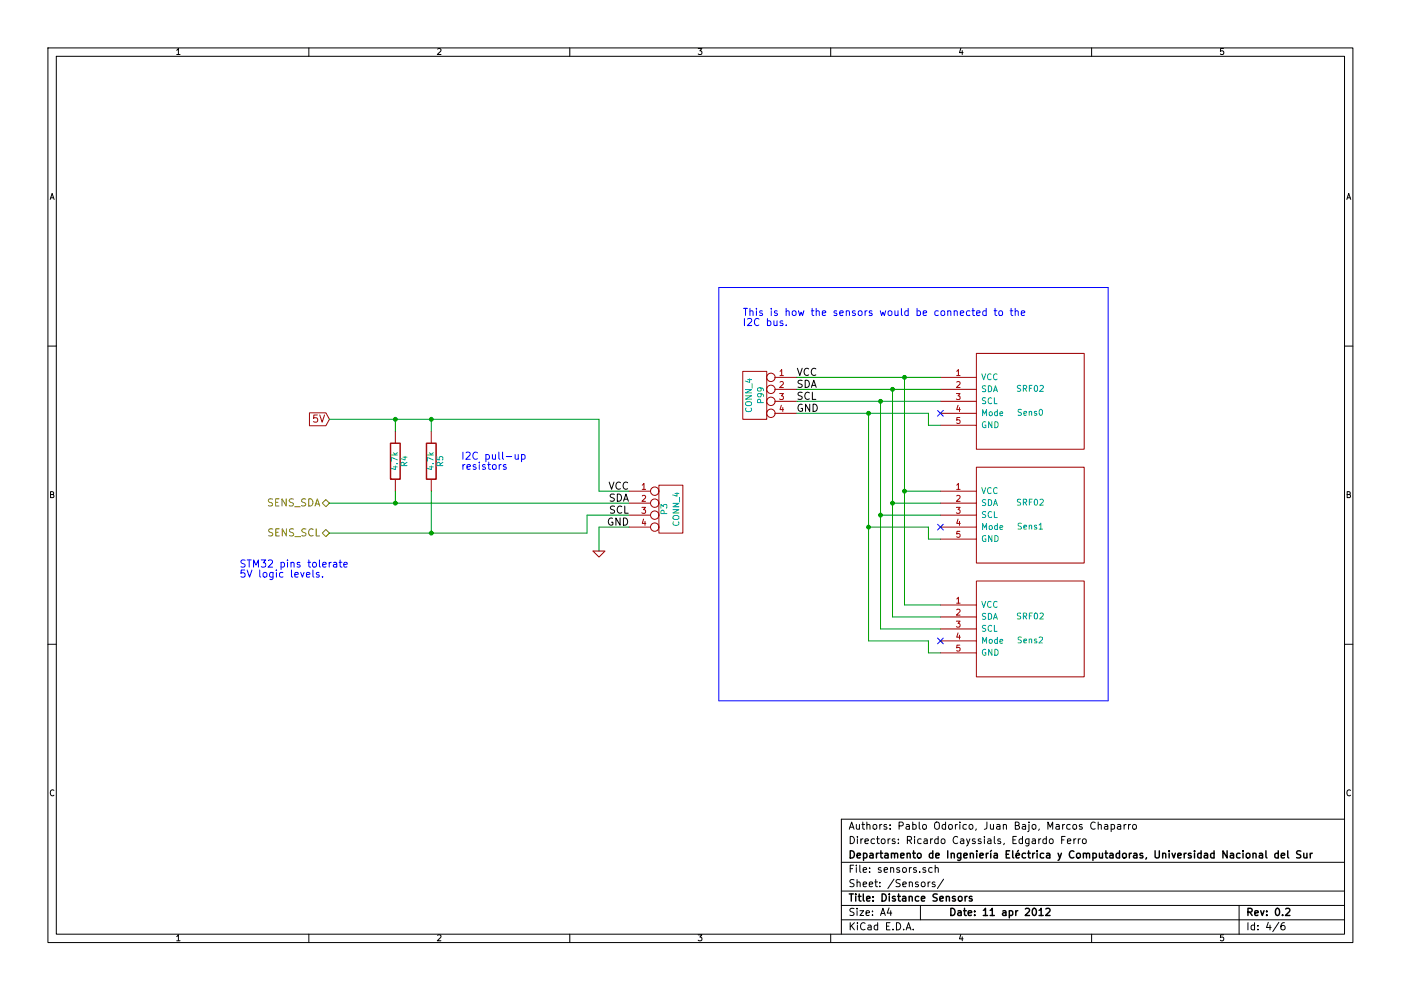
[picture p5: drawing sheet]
<svg xmlns="http://www.w3.org/2000/svg" width="297mm" height="210mm" viewBox="0 0 297 210" stroke-linecap="round" stroke-linejoin="round" font-family="sans-serif">
<g fill="none" stroke="#000" stroke-width=".21">
<path d="M10.2 10.2h276.6v189.6h-276.6zM11.9 11.9h273.2v186.2h-273.2zM37.5 10.7l.3-.4v1.3M37.5 11.6h.7M65.5 10.2v1.7M92.8 10.4l.5-.1 .2 .4-.8 .9h.8M120.8 10.2v1.7M148 10.3h.8l-.4 .5 .4 .1v.5l-.2 .2-.6-.2M176.1 10.2v1.7M203.7 10.2l-.3 1h.8M204 10.7v.9M231.4 10.2v1.7"/>
<path d="M259.4 10.3h-.6l-.1 .6 .2-.1 .5 .1v.5l-.2 .2-.5-.2M10.6 42.3l.4-1.3 .5 1.3M10.8 41.9h.6M285.5 42.3l.5-1.3 .4 1.3M285.7 41.9h.6M10.2 73.4h1.7M169.1 78.1l.5 1.5 .5-1.5M171.5 78.2a.72 .72 0 0 0-1.1 .5 .72 .72 0 0 0 .7 .9l.4-.1M173 78.2a.72 .72 0 0 0-1 .5 .72 .72 0 0 0 .7 .9l.3-.1M285.1 73.4h1.7M170.1 80.7l-.6-.1-.3 .3 .1 .4 .7 .3v.4l-.2 .1h-.6M170.1 83.2h-.6l-.3 .3 .1 .3 .7 .3v.5l-.2 .1-.6-.1"/>
<path d="M170.1 85.8a.7 .7 0 0 0-.9 .7 .7 .7 0 0 0 1 .6v-.5h-.4M170.7 80.6a.77 .77 0 0 1 .9 .8 .77 .77 0 0 1-.9 .7zM171.6 83.3a.72 .72 0 0 0-1 .5 .72 .72 0 0 0 .7 .9l.3-.1M171.7 85.7v1.5l-.9-1.5v1.5M172 82.1l.5-1.5 .6 1.5M172.2 81.7h.7M172.2 83.2v1.5h.8M172.4 85.7a.77 .77 0 0 1 .9 .8 .77 .77 0 0 1-.9 .7zM10.7 104.9l.6-.1v-.4l-.6-.2v1.3h.5l.2-.4-.2-.2M129.2 102.2l.5 1.5 .5-1.5M129.9 109.9a.7 .7 0 0 0-.9 .7 .7 .7 0 0 0 .9 .6v-.5h-.3M130.3 104.8l-.6-.1-.3 .4 .1 .3 .7 .3v.4l-.3 .2-.5-.1"/>
<path d="M130.3 107.4l-.6-.1-.3 .3 .2 .4 .6 .2v.5l-.2 .1-.6-.1M130.9 104.7a.77 .77 0 0 1 .9 .8 .77 .77 0 0 1-.9 .8zM131.5 109.8v1.6l-.9-1.6v1.6M131.5 102.4a.72 .72 0 0 0-1 .5 .72 .72 0 0 0 .7 .8l.3-.1M131.8 107.4a.72 .72 0 0 0-1 .5 .72 .72 0 0 0 .7 .9l.3-.1M132.2 109.8a.77 .77 0 0 1 .9 .8 .77 .77 0 0 1-.9 .8zM132.2 106.3l.5-1.6 .5 1.6M132.3 105.8h.8M132.5 107.3v1.5h.7M133.1 102.4a.72 .72 0 0 0-1 .5 .72 .72 0 0 0 .7 .8l.3-.1M285.6 104.9l.6-.1v-.4l-.6-.2v1.3h.5l.2-.4-.2-.2M10.2 136.6h1.7"/>
<path d="M285.1 136.6h1.7M11.4 167.6a.55 .55 0 0 0-.7 .1 .55 .55 0 0 0 0 .7l.4 .3 .3-.1M180.1 175.8l.5-1.5 .5 1.5M180.2 175.4h.7M180.3 177.3a.77 .77 0 0 1 .9 .8 .77 .77 0 0 1-.9 .8zM181.6 174.8v.9l.4 .1 .2-.1M181.8 177.3v.2M181.8 177.9v1M182.2 174.8v1M182.5 177.9v1M182.7 174.8h.6M182.9 174.3v1.3l.4 .2"/>
<path d="M183 177.9l-.5 .3M183.4 178.4l.7-.2-.1-.3h-.4l-.2 .2 .1 .7h.5M183.8 175l.1-.1a.36 .36 0 0 1 .6 .1v.8M183.8 174.3v1.5M185.2 175l.2-.2 .4 .2v.7l-.2 .1-.4-.1zM185.4 177.9h-.4l-.3 .3 .1 .5 .2 .2 .4-.1M185.9 177.9h.5M186.1 177.3v1.4l.3 .2M186.5 174.8v1M186.9 178l.2-.1 .5 .1v.7l-.2 .2-.5-.2zM187 174.8l-.5 .3M188 174.9l-.4-.1-.2 .2 .1 .2 .5 .2v.3h-.6"/>
<path d="M188.3 177.9v1M188.7 177.9l-.4 .3M188.7 175.7v.1M188.7 174.9v.1M189.7 177.9h-.3l-.2 .2v.2l.5 .1v.4h-.5M190.5 178.7v.2M190.5 177.9v.2M190.6 175.1l.8-.1 .1-.2-.1-.4-.2-.1h-.6v1.5M192.2 174.9h.5l.1 .9M192.4 178.2l.7-.1 .2-.2-.1-.4-.2-.2h-.6v1.6M192.8 178.2l.5 .7M192.8 175.2l-.6 .1a.3 .3 0 0 0 .1 .5l.5-.1"/>
<path d="M193.5 174.9l.5-.1 .3 .3-.1 .6-.2 .1-.5-.1M193.5 174.3v1.5M193.9 177.3v.2M193.9 177.9v1M194.9 174.3v1.3l.2 .2M195.3 177.9h-.4l-.3 .3v.5l.3 .2 .4-.1M195.7 175l.2-.2 .4 .2v.7l-.2 .1-.4-.1zM195.9 177.9h.6l.1 1M196.6 178.2l-.7 .2a.3 .3 0 0 0 .2 .5l.5-.1M197.3 177.9v1M197.7 177.9l-.4 .3M198.2 174.5a.5 .5 0 0 1 .6-.2 .5 .5 0 0 1 .4 .5l-.1 .8-.3 .2a.53 .53 0 0 1-.7-.5z"/>
<path d="M198.9 177.9h-.4l-.3 .3v.5l.3 .2 .4-.1M198.9 177.3v1.6M199.6 178l.2-.1 .5 .1v.7l-.2 .2-.5-.2zM200.5 174.9l-.4-.1-.4 .3 .1 .6 .3 .1 .4-.1M200.5 174.3v1.5M201.2 175l.2-.2 .5 .2v.7l-.3 .1-.4-.1zM202.6 174.8v1M203 174.8l-.4 .3M203 177.5a.72 .72 0 0 0-1 .5 .72 .72 0 0 0 .7 .9l.3-.2M203.5 174.3v.1M203.5 174.8v1M203.7 177.9h.6v1"/>
<path d="M204.3 178.2l-.6 .2a.3 .3 0 0 0 .1 .5l.5-.1M204.9 174.9l-.4-.1-.3 .3v.6l.3 .1 .4-.1M204.9 177.9l.4 1M205.5 175l.3-.2 .4 .2v.7l-.2 .1-.5-.1zM205.6 177.9l-.5 1.3-.2 .2M206.7 177.9h-.3l-.3 .2 .1 .2 .5 .1v.4h-.6M207 175.7l-.2 .3M208 177.9h-.4l-.2 .2 .1 .2 .5 .1v.4h-.6M208.7 177.3v.2M208.7 177.9v1M209.2 174.3v1.3l-.5 .2M209.4 177.9h.6l.1 1"/>
<path d="M210 174.8l.1 .9 .3 .1 .2-.1M210.1 178.2l-.7 .2a.3 .3 0 0 0 .2 .5l.5-.1M210.6 174.8v1M210.8 177.3v1.4l.2 .2M211.4 174.9h.5l.1 .9M212 175.2l-.6 .1a.3 .3 0 0 0 .1 .5l.5-.1M212.1 177.9h-.3l-.3 .2 .1 .2 .5 .1v.4h-.6M212.7 175l.1-.1a.36 .36 0 0 1 .6 .1v.8M212.7 174.8v1M212.9 178.8l-.1 .3M214.8 178.1h.5M215.3 175h.6l.2-.3-.1-.3-.7-.1v1.5h.5l.3-.1 .1-.4-.4-.3"/>
<path d="M215.5 177.3h-.7v1.6h.7M216.8 177.9h-.4l-.3 .3v.5l.3 .2 .4-.1M216.8 174.9h.6v.9M216.8 177.3v1.6M217.4 175.2l-.6 .1a.3 .3 0 0 0 .1 .5l.5-.1M218.2 177.9v1.2l-.3 .3-.4-.1M218.2 177.9h-.5l-.3 .3 .1 .5 .2 .2 .5-.1M218.2 174.8v1.3l-.3 .2M218.2 174.3v.1M218.9 177.9h.6v1M218.9 175l.2-.2 .5 .2v.7l-.3 .1-.4-.1zM219.5 178.2l-.6 .2a.3 .3 0 0 0 .1 .5l.5-.1"/>
<path d="M220.2 177.9v1M220.3 175.7l-.1 .3M220.7 177.9l-.5 .3M221.8 177.9h-.4l-.3 .3 .1 .5 .2 .2 .4-.1M221.8 177.3v1.6M222.2 175.8v-1.5l.5 1.1 .5-1.1v1.5M222.6 178l.2-.1 .4 .1v.7l-.2 .2-.4-.2zM223.9 174.9h.6l.1 .9M224.6 175.2l-.7 .1a.3 .3 0 0 0 .2 .5l.5-.1M225.1 178.1h.5M225.3 174.8v1M225.7 174.8l-.4 .3"/>
<path d="M225.8 177.3h-.7v1.6M226.3 178.4l.8-.2-.1-.3h-.5l-.2 .2 .1 .7h.6M226.9 174.9l-.4-.1-.3 .3v.6l.3 .1 .4-.1M227.5 175l.3-.2 .4 .2v.7l-.2 .1-.5-.1zM227.7 177.9v1M228.1 177.9l-.4 .3M228.6 177.9v1M229.1 177.9l-.5 .3M229.4 174.9l-.3-.1-.3 .2 .1 .2 .5 .2v.3h-.6M229.6 178l.2-.1 .4 .1v.7l-.2 .2-.4-.2zM232.2 174.4a.72 .72 0 0 0-1 .5 .72 .72 0 0 0 .7 .9l.3-.1M232.8 175l.1-.1a.36 .36 0 0 1 .6 .1v.8"/>
<path d="M232.8 174.3v1.5M234.2 174.9h.6l.1 .9M234.9 175.2l-.7 .1a.3 .3 0 0 0 .2 .5l.5-.1M235.6 174.9l.4-.1 .3 .3-.1 .6-.2 .1-.4-.1M235.6 174.8v1.5M237 174.9h.5l.1 .9M237.6 175.2l-.6 .1a.3 .3 0 0 0 .1 .5l.5-.1M238.3 174.8v1M238.8 174.8l-.5 .3M239.3 174.8v1M239.7 174.8l-.4 .3M240.2 175l.2-.2 .5 .2v.7l-.3 .1-.4-.1z"/>
<path d="M285.1 173.7h-106.7v24.4M286.3 167.6a.55 .55 0 0 0-.7 .1 .55 .55 0 0 0 0 .7l.4 .3 .3-.1M37.5 198.6l.3-.4v1.3M37.5 199.5h.7M65.5 198.1v1.7M92.8 198.3l.5-.1 .2 .4-.8 .9h.8M120.8 198.1v1.7M148 198.2h.8l-.4 .5 .4 .1v.5l-.2 .2-.6-.2M176.1 198.1v1.7M178.4 182.8h106.7M178.4 188.9h106.7M178.4 195h106.7"/>
<path d="M178.4 192h106.7M180.3 195.6v1.6M180.3 184.2h.5M180.5 196.3l.7 .9M181 183.4h-.7v1.6M181.1 192.7l-.6-.1-.3 .3 .1 .3 .7 .3v.5l-.2 .1-.6-.1M181.1 186.6l-.6-.1-.3 .3 .1 .3 .7 .3v.5l-.2 .1-.6-.1M181.2 195.6l-.9 .9M181.6 183.4v.2M181.6 183.9v1.1M181.7 192.6v.1M181.7 187.1h.1a.36 .36 0 0 1 .6 .1v.8"/>
<path d="M181.7 186.5v1.5M181.7 193.1v1M181.8 195.6v.2M181.8 196.1v1.1M182.3 183.4v1.4l.2 .2M182.3 193.1h.8l-.8 1h.8M183 184.5l.7-.2v-.3l-.5-.1-.2 .3 .1 .7h.6M183 187.5l.7-.1v-.3l-.5-.1-.2 .2 .1 .7h.6M183.4 195.8a.72 .72 0 0 0-1 .5 .72 .72 0 0 0 .7 .9l.3-.2M183.6 193.6l.8-.1-.1-.3-.5-.1-.2 .2 .1 .7h.6M184 196.2h.6l.1 1M184.3 187.5l.7-.1v-.3l-.5-.1-.2 .2 .1 .7h.6"/>
<path d="M184.4 184.8v.2M184.4 184v.2M184.7 196.5l-.7 .1a.32 .32 0 0 0 .2 .6l.5-.1M185 194v.1M185 193.2v.1M185.5 187h.6M185.7 186.5v1.3l.4 .2M186.1 196.2l-.5-.1-.3 .3 .1 .6 .2 .2 .5-.1M186.1 195.6v1.6M186.5 187.9v.1M186.5 187.1v.1M186.7 194.1l.5-1.5 .5 1.5"/>
<path d="M186.8 184l-.4-.1-.2 .3 .1 .2 .5 .1v.4h-.6M186.8 193.7h.8M187.5 184.5l.7-.2-.1-.3-.4-.1-.2 .3v.7h.6M188 196.4h.5M188.5 192.5l-.4 1.1h1M188.7 195.6h-.7v1.6h.7M188.8 184.1l.1-.1a.36 .36 0 0 1 .6 .2v.8M188.8 183.9v1.1M188.8 193.1v1M189.3 197v.2M189.5 186.4l-1.3 2M190.1 195.6a.77 .77 0 0 1 .9 .8 .77 .77 0 0 1-.9 .8z"/>
<path d="M190.7 184l-.4-.1-.2 .3 .1 .2 .5 .1v.4h-.6M190.9 186.6l-.6-.1-.3 .3 .1 .3 .7 .3v.5l-.2 .1-.6-.1M191.4 187.5l.8-.1-.1-.3-.5-.1-.2 .2 .1 .7h.6M191.5 184l.4-.1 .3 .4v.4l-.3 .3-.5-.3zM191.6 197v.2M192.1 197.2l.5-1.6 .5 1.6M192.3 196.7h.7M192.8 187.1h.1a.36 .36 0 0 1 .5 .1v.8M192.8 187v1M192.8 183.9v1.1M193.2 183.9l-.4 .4M193.6 197v.2"/>
<path d="M194.3 184l-.4-.1-.2 .3 .1 .2 .5 .1v.4h-.6M194.7 187.1l-.4-.1-.2 .2 .1 .2 .5 .2v.3h-.6M195 184.8v.2M195.1 192v3M195.4 187.1l.2-.1 .5 .1v.8l-.3 .1-.4-.1zM196.2 184l-.3-.1-.2 .3v.2l.5 .1v.4h-.5M196.8 187v1M197.2 187l-.4 .3M197.6 184l-.4-.1-.3 .4 .1 .5 .2 .2 .4-.1M198.2 187.1l-.3-.1-.3 .2 .1 .2 .5 .2v.3h-.6M198.3 184.1v-.1a.36 .36 0 0 1 .6 .2v.8M198.3 183.4v1.6"/>
<path d="M200.1 186.4l-1.3 2M203.7 198.1l-.3 1h.8M204 198.6v.9M231.4 198.1v1.7M259.4 198.2h-.6l-.1 .6 .2-.1 .5 .1v.5l-.2 .2-.5-.2M262.7 192v6.1M264.6 195.6v1.6M266 196.2l-.4-.1-.3 .3v.6l.3 .2 .4-.1M266 195.6v1.6M266.7 197v.2M266.7 196.2v.2M268.9 195.6l-.4 1h1"/>
<path d="M269.3 196.1v1.1M271.1 195.6l-1.3 1.9M272.3 195.6l-.4 .1a.99 .99 0 0 0 0 1.5l.5-.2 .1-.5-.3-.3-.5 .1-.1 .2"/>
</g>
<g fill="none" stroke="#000" stroke-width=".3">
<path d="M180.1 189.5h.8M180.3 180.4a.77 .77 0 0 1 .9 .8 .77 .77 0 0 1-.9 .7zM180.5 189.5v1.6M181.4 189.5v.2M181.4 190v1.1M181.7 181.4l.7-.1v-.3l-.5-.1-.2 .2 .1 .7h.6M182 190h.5M182.2 189.5v1.4l.3 .2M183 189.5v1.4l.3 .2M183.1 181l.4-.1 .3 .3-.1 .6-.2 .1-.4-.1M183.1 180.9v1.5M183.7 190.6l.8-.2-.1-.3-.4-.1-.3 .3 .1 .7h.6"/>
<path d="M184.5 181h.5l.1 .9M185.1 190.9v.2M185.1 190.1v.2M185.1 181.3l-.6 .1a.3 .3 0 0 0 .1 .5l.5-.1M185.8 180.9v1M186.3 180.9l-.5 .3M186.6 180.9h.5M186.8 180.4v1.3l.3 .2M187 189.5a.77 .77 0 0 1 .9 .8 .77 .77 0 0 1-.9 .8zM187.6 181h.6l.1 .9M188.3 181.3l-.7 .1a.3 .3 0 0 0 .2 .5l.5-.1M188.5 189.5v.2"/>
<path d="M188.5 190v1.1M189 181.1l.1-.1a.36 .36 0 0 1 .6 .1v.8M189 180.9v1M189.7 181.1a.35 .35 0 0 1 .3-.2 .35 .35 0 0 1 .3 .2v.8M189.8 190.1l-.4-.1-.2 .3 .1 .2 .5 .1v.4h-.6M190.3 190h.6M190.5 189.5v1.4l.4 .2M191 181.4l.7-.1-.1-.3-.4-.1-.2 .2v.7h.6M191.4 190.1h.6v1M192 190.4l-.6 .2a.3 .3 0 0 0 .1 .5l.5-.1M192.3 181.1l.1-.1a.36 .36 0 0 1 .6 .1v.8M192.3 180.9v1"/>
<path d="M192.8 190.2v-.1a.36 .36 0 0 1 .6 .2v.8M192.8 190v1.1M193.5 180.9h.6M193.7 180.4v1.3l.4 .2M194.6 181l.4-.1 .3 .3v.4l-.3 .3-.5-.3zM194.8 190.1l-.4-.1-.3 .3v.6l.3 .2 .4-.1M195.4 190.6l.7-.2-.1-.3-.4-.1-.2 .3v.7h.6M197.8 181l-.5-.1-.3 .3 .1 .6 .2 .1 .5-.1M197.8 180.4v1.5M198.4 181.4l.7-.1v-.3l-.5-.1-.2 .2 .1 .7h.6M198.7 189.6l-.6-.1-.3 .3 .2 .4 .6 .3v.4l-.2 .2-.6-.1M199.3 190.6l.7-.2-.1-.3-.4-.1-.2 .3v.7h.6"/>
<path d="M200.6 190.2l.1-.1a.36 .36 0 0 1 .6 .2v.8M200.6 190v1.1M200.9 180.4v1.5M201.6 192.6a.77 .77 0 0 1 .9 .7 .77 .77 0 0 1-.9 .8zM201.7 181.1l.1-.1a.36 .36 0 0 1 .5 .1v.8M201.7 180.9v1M202.5 190.1l-.3-.1-.3 .3 .1 .2 .5 .1v.4h-.6M203.1 193.2h.6l.1 .9M203.3 190.2l.2-.2 .4 .2v.7l-.2 .2-.4-.2zM203.7 180.9v1.2l-.3 .3-.4-.1M203.7 181l-.4-.1-.3 .3v.6l.3 .1 .4-.1M203.8 193.5l-.7 .1a.3 .3 0 0 0 .2 .5l.5-.1"/>
<path d="M204.3 193.1h.6M204.3 181.4l.8-.1-.1-.3-.4-.1-.3 .2 .1 .7h.6M204.5 192.6v1.3l.4 .2M204.6 190v1.1M205.1 190l-.5 .3M205.3 193.6l.7-.1-.1-.3-.4-.1-.2 .2 .1 .7h.5M205.7 181.1l.1-.1a.36 .36 0 0 1 .6 .1v.8M205.7 180.9v1M206.1 190.1l-.4-.1-.2 .3 .1 .2 .5 .1v.4h-.6M206.7 194v.1M206.7 193.2v.1M207.1 180.4v.1"/>
<path d="M207.1 180.9v1M207.7 181.4l.8-.1-.1-.3-.4-.1-.3 .2 .1 .7h.6M208.5 193l.4-.4v1.5M208.5 194.1h.9M209.1 180.9v1M209.6 180.9l-.5 .3M209.9 193l.5-.4v1.5M209.9 194.1h.9M210.1 180.9v1M210.2 180.3l-.2 .2M210.8 181h.6l.1 .9M211.5 181.3l-.7 .1a.3 .3 0 0 0 .1 .5l.6-.1"/>
<path d="M212.6 193.2h.6l.1 .9M213.3 193.5l-.7 .1a.3 .3 0 0 0 .2 .5l.5-.1M213.3 181.1h.5M214 193.2l.4-.1 .3 .3v.6l-.3 .1-.4-.1M214 193.1v1.5M214.1 180.4h-.8v1.5h.8M214.7 180.4v1.3l.2 .2M215.4 193.1v1M215.4 181.4l.8-.1-.1-.3-.5-.1-.2 .2 .1 .7h.6M215.8 193.1l-.4 .3M215.9 180.3l-.2 .2M217.4 192.7l.6-.1 .3 .4-1 1.1h1"/>
<path d="M217.4 181l-.4-.1-.3 .3 .1 .6 .2 .1 .4-.1M217.9 180.9h.6M218.1 180.4v1.3l.4 .2M218.9 180.9v1M219 192.7l.2-.1a.81 .81 0 0 1 .6 .7 .81 .81 0 0 1-.6 .8l-.2-.1-.2-.5zM219.4 180.9l-.5 .3M219.9 180.4v.1M219.9 180.9v1M220.3 193l.5-.4v1.5M220.3 194.1h.9M221.3 181l-.4-.1-.4 .3 .1 .6 .3 .1 .4-.1M221.7 192.7l.6-.1 .3 .4-.9 1.1h.9"/>
<path d="M221.9 181h.6l.1 .9M222.6 181.3l-.7 .1a.3 .3 0 0 0 .2 .5l.5-.1M224.3 180.9l.4 1M225 180.9l-.5 1.4-.2 .1M227.7 180.5a.72 .72 0 0 0-1 .5 .72 .72 0 0 0 .7 .9l.3-.1M228.3 181.1l.2-.2 .5 .2v.7l-.2 .1-.5-.1zM229.7 181.1l.1-.1a.36 .36 0 0 1 .6 .1v.8M229.7 180.9v1M230.4 181.1a.35 .35 0 0 1 .3-.2 .35 .35 0 0 1 .3 .2v.8M231.7 181l.5-.1 .3 .3-.1 .6-.2 .1-.5-.1M231.7 180.9v1.5M233.1 180.9l.1 .9 .3 .1 .3-.1"/>
<path d="M233.8 180.9v1M234.3 180.9h.5M234.5 180.4v1.3l.3 .2M235.3 181h.6l.1 .9M236 181.3l-.7 .1a.3 .3 0 0 0 .2 .5l.5-.1M237.4 181l-.5-.1-.3 .3 .1 .6 .2 .1 .5-.1M237.4 180.4v1.5M238.1 181.1l.2-.2 .4 .2v.7l-.2 .1-.4-.1zM239.4 180.9v1M239.9 180.9l-.5 .3M240.4 181h.6v.9M241 181.3l-.6 .1a.3 .3 0 0 0 .1 .5l.5-.1"/>
<path d="M242.3 181l-.4-.1-.2 .2 .1 .2 .5 .2v.3h-.6M243.1 181.8l-.2 .3M244.9 180.4v1.2l.3 .3h.3l.3-.3v-1.2M246.5 181.1l.1-.1a.36 .36 0 0 1 .6 .1v.8M246.5 180.9v1M247.9 180.4v.1M247.9 180.9v1M248.5 180.9l.3 1 .4-1M249.7 181.4l.7-.1v-.3l-.5-.1-.2 .2 .1 .7h.6M251.1 180.9v1M251.5 180.9l-.4 .3M252.5 181l-.3-.1-.3 .2 .1 .2 .5 .2v.3h-.6"/>
<path d="M253.3 180.4v.1M253.3 180.9v1M254.7 181l-.5-.1-.3 .3 .1 .6 .2 .1 .5-.1M254.7 180.4v1.5M255.4 181h.6v.9M256 181.3l-.6 .1a.3 .3 0 0 0 .1 .5l.5-.1M257.4 181l-.4-.1-.3 .3v.6l.3 .1 .4-.1M257.4 180.4v1.5M260.2 180.4v1.5l-.9-1.5v1.5M260.9 181h.6v.9M261.5 181.3l-.6 .1a.3 .3 0 0 0 .1 .5l.5-.1M262.9 181l-.4-.1-.3 .3 .1 .6 .2 .1 .4-.1"/>
<path d="M263.6 180.4v.1M263.6 180.9v1M264.4 181l.3-.1 .3 .3v.4l-.3 .3-.5-.3zM264.6 193.4l.7-.1 .2-.2-.1-.4-.2-.1h-.6v1.5M265 193.4l.5 .7M265.7 181.1v-.1a.36 .36 0 0 1 .6 .1v.8M265.7 180.9v1M266 193.6l.8-.1-.1-.3-.4-.1-.3 .2 .1 .7h.6M267 181h.6l.1 .9M267.3 193.1l.3 1 .4-1M267.7 181.3l-.7 .1a.3 .3 0 0 0 .2 .5l.5-.1M268.4 180.4v1.3l.2 .2"/>
<path d="M268.6 194v.1M268.6 193.2v.1M270.6 192.7l.2-.1a.81 .81 0 0 1 .5 .7 .81 .81 0 0 1-.5 .8l-.2-.1-.2-.5zM271 181l-.4-.1-.3 .3 .1 .6 .2 .1 .4-.1M271 180.4v1.5M271.7 181.4l.7-.1-.1-.3-.4-.1-.2 .2v.7h.6M271.9 194v.1M272.6 192.7l.6-.1 .3 .4-1 1.1h1M273 180.4v1.3l.3 .2M275.8 180.5l-.6-.1-.3 .3 .2 .4 .6 .2v.5l-.2 .1-.6-.1M276.4 180.9l.1 .9 .4 .1 .2-.1M277.1 180.9v1"/>
<path d="M277.8 180.9v1M278.2 180.9l-.4 .3"/>
</g>
<g fill="none" stroke="#808000" stroke-width=".21">
<path d="M57.8 105.8h-.6l-.3 .3 .1 .3 .7 .3v.5l-.2 .1-.6-.1M57.8 112.2l-.5-.1-.4 .3 .2 .4 .7 .3v.4l-.3 .1h-.6M58.4 106.5h.5M58.5 112.9h.5M59.2 105.8h-.8v1.5h.8M59.2 112.1h-.7v1.5h.7M60.7 105.8v1.5l-.9-1.5v1.5M60.7 112.1v1.5l-.9-1.5v1.5M62.2 105.8h-.6l-.3 .3 .2 .3 .6 .3v.5l-.2 .1-.6-.1M62.3 112.2l-.6-.1-.3 .3 .1 .4 .7 .3v.4l-.2 .1h-.6M62.5 107.4h1.2M62.5 113.8h1.2"/>
<path d="M64.8 105.8h-.6l-.3 .3 .2 .3 .6 .3v.5l-.2 .1-.6-.1M64.9 112.2l-.6-.1-.3 .3 .1 .4 .7 .3v.4l-.2 .1h-.6M65.5 105.8a.77 .77 0 0 1 .9 .7 .77 .77 0 0 1-.9 .8zM66.4 112.3a.72 .72 0 0 0-1 .5 .72 .72 0 0 0 .7 .8l.3-.1M66.8 107.3l.5-1.5 .5 1.5M66.9 106.9h.7M67 112.1v1.5h.8M69.1 105.9l.8 .8-.8 .7-.8-.7zM69.1 112.3l.8 .7-.8 .8-.8-.8z"/>
</g>
<g fill="none" stroke="#a00000" stroke-width=".21">
<path d="M157.5 78.7h5.1v10.2h-5.1zM165.4 78.7l.3-.3v1.2M165.4 79.6h.7M202.8 78.7l.4-.3v1.2M202.8 79.6h.8M207 74.9h22.9v20.4h-22.9zM65.6 87.5h3.5l.8 1.4-.8 1.4h-3.5zM67.3 88h-.8v.7l.2-.1h.5l.2 .3-.1 .5-.2 .1-.6-.1M67.8 88l.5 1.5 .5-1.5M83.8 91.4v2.6M91.4 91.4v2.6M164.3 80h4.6"/>
<path d="M164.3 82.6h4.6M164.3 85.1h4.6M164.3 87.6h4.6M165.3 83.4h.8l-.4 .5 .3 .1v.6l-.1 .1-.6-.1M165.4 81l.5-.1 .2 .4-.8 .9h.8M165.7 85.9l-.3 .9h.7M166 86.4v.8M199.4 80h7.6M199.4 82.6h7.6M199.4 85.1h7.6M199.4 87.6h7.6M199.4 90.2h7.6"/>
<path d="M202.8 83.4h.8l-.5 .5 .4 .1v.6l-.2 .1-.5-.1M202.8 81l.5-.1 .3 .4-.8 .9h.8M203.1 85.9l-.3 .9h.8M203.4 86.4v.8M203.5 88.5h-.6l-.1 .6 .2-.1 .5 .1v.6l-.2 .1-.5-.1M207 99.1h22.9v20.3h-22.9zM83.8 101.6v2.5M91.4 101.6v2.5M125.7 116.8h2.6l-1.3 1.3zM133.4 104.1h4.5M133.4 106.7h4.5M133.4 109.2h4.5"/>
<path d="M133.4 111.8h4.5M136.1 107.6h.8l-.5 .5 .4 .1v.5l-.1 .1-.6-.1M136.2 102.9l.3-.4v1.3M136.2 105.2l.5-.2 .2 .4-.8 .9h.8M136.2 103.8h.7M136.4 110.1l-.2 .9h.7M136.8 110.5v.9M139.7 102.9h5.1v10.1h-5.1zM199.4 104.1h7.6M199.4 106.7h7.6M199.4 109.2h7.6M199.4 111.8h7.6"/>
<path d="M199.4 114.3h7.6M202.8 107.6h.8l-.5 .5 .4 .1v.5l-.2 .1-.5-.1M202.8 102.9l.4-.4v1.3M202.8 105.2l.5-.2 .3 .4-.8 .9h.8M202.8 103.8h.8M203.1 110.1l-.3 .9h.8M203.4 110.5v.9M203.5 112.6h-.6l-.1 .7 .2-.2 .5 .2v.5l-.2 .1-.5-.1M199.4 128.3h7.6M199.4 130.8h7.6M199.4 133.4h7.6M199.4 135.9h7.6"/>
<path d="M199.4 138.4h7.6M202.8 131.7h.8l-.5 .5 .4 .1v.5l-.2 .2-.5-.2M202.8 127l.4-.4v1.3M202.8 129.3l.5-.1 .3 .3-.8 .9h.8M202.8 127.9h.8M203.1 134.2l-.3 .9h.8M203.4 134.7v.8M203.5 136.8h-.6l-.1 .6 .2-.1 .5 .1v.5l-.2 .1-.5-.1M207 123.2h22.9v20.3h-22.9z"/>
<circle cx="163.4" cy="80" r=".89"/>
<circle cx="163.4" cy="82.5" r=".89"/>
<circle cx="163.4" cy="87.6" r=".89"/>
<circle cx="163.4" cy="85.1" r=".89"/>
<circle cx="138.8" cy="106.7" r=".89"/>
<circle cx="138.8" cy="104.1" r=".89"/>
<circle cx="138.8" cy="109.2" r=".89"/>
<circle cx="138.8" cy="111.8" r=".89"/>
</g>
<g fill="none" stroke="#00a0a0" stroke-width=".21">
<path d="M208.2 79.2l.4 1.3 .4-1.3M210.1 79.4a.55 .55 0 0 0-.7 .1 .55 .55 0 0 0 0 .7l.4 .3 .3-.1M211.4 79.4a.55 .55 0 0 0-.7 .1 .55 .55 0 0 0 0 .7l.3 .3 .4-.1M83 96.5h1.3M83.4 99h.9M83.4 96l.5 .5M83.8 98.8v.8l-.9-.3M84.1 98.3h.2M84.3 97.5l-1.3-.5v.8M84.3 96l-.5 .3M85.4 96.9h.9M85.7 98.7l-.1-.6h-.5l-.1 .6h1.3"/>
<path d="M85.9 96.7v.8l-.9-.3M86.3 98l-.6 .4M90.6 96.5h1.3M91 99h.9M91 96l.5 .5M91.5 98.8v.8l-.9-.3M91.7 98.3h.2M91.9 97.5l-1.3-.5v.8M91.9 96l-.5 .3M92.6 96.9v.6h.6l-.1-.2 .1-.4h.6l.1 .1-.1 .5M93.3 98.7l-.1-.6h-.4l-.2 .6h1.3M93.9 98l-.6 .4"/>
<path d="M158.1 83.9h1.2l-1.2 .7h1.2M158.1 82.6h1.2l-1.2 .7h1.2M158.1 85.3l.4-.1 .8 .1v.4l-.1 .3h-.7a.44 .44 0 0 1-.4-.5zM158.2 86.5a.55 .55 0 0 0 .1 .7 .55 .55 0 0 0 .7 0l.3-.3-.1-.4M158.5 80.5h.8M158.9 80.3v.8l-.9-.3M159.5 81.3v1M161.2 83.4l.2 .3-.1 .3-.6 .1-.1-.4 .3-.3 .7 .1 .2 .2 .1 .3M161.2 82.2l.2 .2-.1 .4-.6 .1-.1-.5 .3-.2 .7 .1 .2 .1 .1 .4M161.3 85.4l-.1-.6-.5-.1-.1 .7h1.3M208.3 88.1v-1.2l.5 .9 .4-.9v1.2M209 81.9l-.5-.1-.2 .1 .1 .4 .5 .3 .1 .2-.2 .3-.5-.1"/>
<path d="M209 84.4l-.5-.1-.2 .2 .1 .4 .5 .2 .1 .3-.2 .2-.5-.1M209 89.5a.59 .59 0 0 0-.7 .6 .59 .59 0 0 0 .7 .5v-.5h-.2M209.6 81.8a.64 .64 0 0 1 .7 .6 .64 .64 0 0 1-.7 .7zM209.8 87.4l.3-.1 .3 .2-.1 .6-.5-.1zM210.3 84.5a.55 .55 0 0 0-.8 .1 .55 .55 0 0 0 .1 .7l.3 .3 .4-.1M210.3 89.4v1.3l-.7-1.3v1.3M210.6 83.1l.4-1.3 .5 1.3M210.8 82.7h.6M210.8 84.3v1.3h.6M210.9 89.4a.64 .64 0 0 1 .7 .6 .64 .64 0 0 1-.7 .7zM211.5 87.4l-.4-.1-.2 .2 .1 .6h.5M211.5 86.9v1.2"/>
<path d="M212 87.7l.6-.1-.1-.2-.3-.1-.2 .2 .1 .6h.4M216.4 81.8l-.5-.1-.2 .1 .1 .5 .6 .2v.3l-.2 .2-.5-.1M216.6 86.9l-.5-.1-.2 .1 .1 .5 .5 .2 .1 .2-.3 .3-.5-.1M217 82.4l.6-.1v-.5l-.6-.1v1.3M217.1 87.7l.6-.2-.1-.2-.4-.1-.1 .2v.6h.5M217.3 82.4l.4 .6M218.2 87.4l.5-.1v.8M218.2 87.2v.9M218.2 82.3h.5M218.8 81.7h-.6v1.3M219.4 81.8l.2-.1a.67 .67 0 0 1 .4 .6 .67 .67 0 0 1-.4 .7l-.3-.5zM219.8 87.3l-.3-.1-.2 .2 .1 .2 .4 .1v.3h-.5"/>
<path d="M220.4 86.9l.2-.1a.67 .67 0 0 1 .4 .6 .67 .67 0 0 1-.4 .7l-.3-.5zM220.5 81.8l.5-.1 .2 .4-.8 .9h.8M140.1 107.7v-.7l.5 .4 .1-.4h.6l.1 .2-.1 .5M140.8 108.9l-.1-.6-.4-.1-.2 .7h1.3M142.7 108.1h1.2l-1.2 .7h1.2M142.7 106.7h1.2l-1.2 .7h1.2M142.7 109.5l.4-.2 .8 .2v.4l-.1 .2h-.7a.44 .44 0 0 1-.4-.5zM142.8 110.6a.55 .55 0 0 0 .1 .8 .55 .55 0 0 0 .7 0l.3-.4-.1-.4M143.1 104.6h.8M143.5 104.4v.8l-.9-.3M144.1 105.5v.9M208.2 103.4l.4 1.2 .4-1.2"/>
<path d="M208.3 112.3v-1.3l.5 .9 .4-.9v1.3M209 106l-.5-.1-.2 .1 .1 .5 .5 .2 .1 .3-.2 .2-.5-.1M209 108.5h-.5l-.2 .1 .1 .4 .5 .2 .1 .3-.2 .2h-.5M209 113.6a.59 .59 0 0 0-.7 .6 .59 .59 0 0 0 .7 .6v-.5h-.2M209.6 105.9a.64 .64 0 0 1 .7 .7 .64 .64 0 0 1-.7 .6zM209.8 111.5l.3-.1 .3 .3-.1 .5-.5-.1zM210.1 103.5a.55 .55 0 0 0-.7 .1 .55 .55 0 0 0 0 .7l.4 .3 .3-.1M210.3 108.6a.55 .55 0 0 0-.8 .1 .55 .55 0 0 0 .1 .7l.3 .3 .4-.1M210.3 113.5v1.3l-.7-1.3v1.3M210.6 107.2l.4-1.3 .5 1.3M210.8 106.8h.6M210.8 108.5v1.2h.6"/>
<path d="M210.9 113.5a.64 .64 0 0 1 .7 .7 .64 .64 0 0 1-.7 .6zM211.4 103.5a.55 .55 0 0 0-.7 .1 .55 .55 0 0 0 0 .7l.3 .3 .4-.1M211.5 111.5l-.4-.1-.2 .3 .1 .5h.5M211.5 111v1.3M212 111.9l.6-.2-.1-.2-.3-.1-.2 .2 .1 .6h.4M216.4 105.9l-.5-.1-.2 .2 .1 .4 .6 .2v.3l-.2 .2h-.5M216.6 111l-.5-.1-.2 .1 .1 .5 .5 .2 .1 .3-.3 .2-.5-.1M217 106.5h.6v-.5l-.6-.2v1.3M217.1 111.8l.6-.1-.1-.3h-.4l-.1 .1v.6h.5M217.3 106.5l.4 .6M218.2 111.5l.5-.1v.8M218.2 111.4v.8"/>
<path d="M218.2 106.5h.5M218.8 105.8h-.6v1.3M219.4 106l.2-.2a.67 .67 0 0 1 .4 .7 .67 .67 0 0 1-.4 .6l-.3-.5zM219.8 111.4h-.3l-.2 .1 .1 .2 .4 .1v.3h-.5M220.3 111.3l.4-.4v1.3M220.3 112.2h.7M220.5 106l.5-.2 .2 .4-.8 .9h.8M208.2 127.5l.4 1.3 .4-1.3M208.3 136.4v-1.3l.5 .9 .4-.9v1.3M209 130.1l-.5-.1-.2 .2 .1 .4 .5 .2 .1 .3-.2 .2h-.5M209 132.7l-.5-.1-.2 .1 .1 .4 .5 .3 .1 .2-.2 .3-.5-.1M209 137.7a.59 .59 0 0 0-.7 .6 .59 .59 0 0 0 .7 .6v-.5h-.2"/>
<path d="M209.6 130a.64 .64 0 0 1 .7 .7 .64 .64 0 0 1-.7 .6zM209.8 135.6h.3l.3 .2-.1 .5h-.5zM210.1 127.6a.55 .55 0 0 0-.7 .1 .55 .55 0 0 0 0 .8l.4 .3 .3-.1M210.3 132.7a.55 .55 0 0 0-.8 .1 .55 .55 0 0 0 .1 .8l.3 .3 .4-.2M210.3 137.7v1.2l-.7-1.2v1.2M210.6 131.3l.4-1.3 .5 1.3M210.8 131h.6M210.8 132.6v1.3h.6M210.9 137.7a.64 .64 0 0 1 .7 .6 .64 .64 0 0 1-.7 .6zM211.4 127.6a.55 .55 0 0 0-.7 .1 .55 .55 0 0 0 0 .8l.3 .3 .4-.1M211.5 135.6h-.4l-.2 .2 .1 .5h.5M211.5 135.1v1.3"/>
<path d="M212 136l.6-.1-.1-.3h-.3l-.2 .1 .1 .6h.4M216.4 130h-.5l-.2 .1 .1 .4 .6 .3v.2l-.2 .2h-.5M216.6 135.1h-.5l-.2 .1 .1 .4 .5 .2 .1 .3-.3 .2h-.5M217 130.6h.6v-.5l-.6-.1v1.2M217.1 135.9l.6-.1-.1-.3h-.4l-.1 .2v.6h.5M217.3 130.6l.4 .6M218.2 135.6l.5-.1v.8M218.2 135.5v.8M218.2 130.6h.5M218.8 130h-.6v1.2M219.4 130.1l.2-.1a.67 .67 0 0 1 .4 .6 .67 .67 0 0 1-.4 .6l-.3-.4zM219.8 135.5h-.3l-.2 .2 .1 .1 .4 .2v.3h-.5"/>
<path d="M220.3 135.2l.5-.1 .2 .3-.8 .9h.8M220.5 130.1l.5-.1 .2 .4-.8 .8h.8"/>
</g>
<path d="M82.8 94h2v7.6h-2zM90.4 94h2.1v7.6h-2.1z" fill="none" stroke="#a00000" stroke-width=".3"/>
<path d="M198.8 87l1.2 1.2M200 87l-1.2 1.2M198.8 111.2l1.2 1.2M200 111.2l-1.2 1.2M198.8 135.3l1.2 1.2M200 135.3l-1.2 1.2" fill="none" stroke="#0000c0" stroke-width=".21"/>
<g fill="none" stroke="#00f" stroke-width=".21">
<path d="M157.6 65.4h.9M157.8 67.5v1.5M158.1 65.4v1.5M158.5 67.7l.6-.2 .3 .4-1 1.1h1M159 66h.1a.36 .36 0 0 1 .6 .1v.8M159 65.4v1.5M160.4 65.4v.1M160.4 65.9v1M160.9 67.7a.72 .72 0 0 0-1 .5 .72 .72 0 0 0 .7 .8l.3-.1M161.6 66l-.3-.1-.3 .2 .1 .2 .5 .2v.3h-.6M162.7 68.1l.4-.1 .3 .3v.6l-.3 .1h-.4M162.7 67.5v1.5"/>
<path d="M163.5 65.4v.1M163.5 65.9v1M164.1 68l.1 1h.3l.2-.1M164.7 68v1M164.8 66l-.4-.1-.2 .2 .1 .2 .5 .2v.3h-.6M166 68.1l-.4-.1-.2 .2 .1 .3 .5 .1v.4h-.6M166.7 66h.1a.36 .36 0 0 1 .5 .1v.8M166.7 65.4v1.5M166.7 68.9v.1M168 66l.3-.1 .4 .1v.8l-.2 .1-.5-.1zM169.3 65.9l.3 1 .2-.7 .4 .7 .2-1M172 65.9h.6"/>
<path d="M172.2 65.4v1.3l.4 .2M173.1 66a.36 .36 0 0 1 .6 .1v.8M173.1 65.4v1.5M174.3 66.4l.8-.1-.1-.3-.4-.1-.3 .2 .1 .7h.6M177.4 66l-.4-.1-.2 .2 .1 .2 .5 .2v.3h-.6M178.1 66.4l.7-.1-.1-.3-.4-.1-.2 .2v.7h.6M179.4 66h.1a.36 .36 0 0 1 .6 .1v.8M179.4 65.9v1M181.3 66l-.4-.1-.2 .2 .1 .2 .5 .2v.3h-.6M182.1 66l.4-.1 .3 .3v.4l-.3 .3-.5-.3zM183.4 65.9v1M183.8 65.9l-.4 .3"/>
<path d="M184.9 66l-.4-.1-.2 .2 .1 .2 .5 .2v.3h-.6M186.6 65.9l.3 1 .3-.7 .3 .7 .3-1M188.4 66l.2-.1 .4 .1v.8l-.2 .1-.4-.1zM189.7 65.9l.1 .9 .4 .1 .2-.1M190.4 65.9v1M191.1 65.4v1.3l.2 .2M192.6 66l-.5-.1-.3 .3 .1 .6 .2 .1 .5-.1M192.6 65.4v1.5M194.4 66l.5-.1 .3 .3-.1 .6-.2 .1-.5-.1M194.4 65.4v1.5M195.7 66.4l.8-.1-.1-.3-.4-.1-.3 .2 .1 .7h.6M198.9 66l-.4-.1-.3 .3 .1 .6 .2 .1 .4-.1"/>
<path d="M199.6 66l.2-.1 .4 .1v.8l-.2 .1-.4-.1zM200.9 66h.1a.36 .36 0 0 1 .6 .1v.8M200.9 65.9v1M202.3 66h.1a.36 .36 0 0 1 .6 .1v.8M202.3 65.9v1M203.6 66.4l.7-.1v-.3l-.5-.1-.2 .2 .1 .7h.6M205.6 66l-.4-.1-.3 .3 .1 .6 .2 .1 .4-.1M206.1 65.9h.6M206.3 65.4v1.3l.4 .2M207.1 66.4l.7-.1-.1-.3-.4-.1-.2 .2v.7h.6M209.1 66l-.4-.1-.3 .3v.6l.3 .1 .4-.1M209.1 65.4v1.5"/>
<path d="M210.8 65.9h.6M211 65.4v1.3l.4 .2M211.8 66l.3-.1 .4 .1v.8l-.2 .1-.5-.1zM214.2 65.9h.6M214.4 65.4v1.3l.4 .2M215.2 66h.1a.36 .36 0 0 1 .6 .1v.8M215.2 65.4v1.5M216.5 66.4l.8-.1-.1-.3-.4-.1-.3 .2 .1 .7h.6M98.1 95.9v1.5M98.1 98.5v1M98.6 98.5l-.5 .3M98.8 96l.6-.1 .3 .4-.9 1.1h.9"/>
<path d="M99 99l.7-.1v-.3l-.5-.1-.2 .2 .1 .7h.6M100.9 98.6l-.4-.1-.2 .2 .1 .2 .5 .2v.3h-.6M101.2 96a.72 .72 0 0 0-1 .5 .72 .72 0 0 0 .7 .9l.3-.1M101.6 98v.1M101.6 98.5v1M102.9 98.6l-.4-.1-.2 .2 .1 .2 .5 .2v.3h-.6M103 96.4h.5l.3 .3-.1 .6-.2 .1-.5-.1M103 96.4v1.5M103.4 98.5h.6M103.6 98v1.3l.4 .2M104.4 96.4l.1 .9 .3 .1 .3-.1M104.5 98.7l.2-.2 .4 .2v.7l-.2 .1-.4-.1z"/>
<path d="M105.1 96.4v1M105.8 95.9v1.3l.2 .2M105.8 98.5v1M106.3 98.5l-.5 .3M106.6 95.9v1.3l.2 .2M107.3 98.6l-.4-.1-.2 .2 .1 .2 .5 .2v.3h-.6M107.3 96.8h1.2M109.2 96.4l.1 .9 .4 .1 .2-.1M109.9 96.4v1M110.6 96.4h.4l.3 .3v.6l-.3 .1-.4-.1M110.6 96.4v1.5M52 118.8l-.6-.1-.3 .3 .1 .4 .7 .3v.4l-.2 .1h-.6"/>
<path d="M52.4 118.7h.9M52.8 118.7v1.5M55.4 118.7h.9l-.5 .6 .5 .2v.6l-.3 .1-.6-.1M56.9 118.9l.6-.2 .3 .5-1 1h1M59.6 119.3l.4-.1 .3 .3-.1 .6-.2 .1h-.4M59.6 119.2v1.6M61 118.7v.2M61 119.2v1M61.7 119.4l.1-.1a.36 .36 0 0 1 .6 .2v.7M61.7 119.2v1M63.6 119.3l-.4-.1-.2 .3 .1 .2 .5 .1v.4h-.6M65.3 119.2h.6"/>
<path d="M65.5 118.7v1.3l.4 .2M66.3 119.4l.3-.2 .4 .2v.7l-.2 .1-.5-.1zM67.7 118.7v1.3l.2 .2M68.4 119.7l.8-.1-.1-.3-.4-.1-.3 .3 .1 .7h.6M69.8 119.2v1M70.2 119.2l-.4 .3M70.7 119.3h.6l.1 .9M71.4 119.6l-.7 .1a.3 .3 0 0 0 .2 .5h.5M71.9 119.2h.6M72.1 118.7v1.3l.4 .2M72.9 119.7l.7-.1v-.3l-.5-.1-.2 .3 .1 .7h.6M51.9 120.9h-.7l-.1 .7 .2-.2 .5 .1 .2 .2-.1 .6-.2 .1-.6-.1"/>
<path d="M52.4 120.9l.5 1.5 .5-1.5M53.8 120.2v-1.5l.5 1.1 .5-1.1v1.5M55.1 120.9v1.3l.2 .2M55.9 121.5l.2-.1 .4 .1v.8l-.2 .1-.4-.1zM57.9 121.4v1.2l-.3 .3-.4-.1M57.9 121.4h-.4l-.3 .3v.6l.3 .1 .4-.1M58.6 120.9v.1M58.6 121.4v1M60 121.4h-.4l-.3 .3v.6l.3 .1 .4-.1M61.8 120.9v1.3l.2 .2M62.5 121.9l.7-.2v-.3h-.5l-.2 .2 .1 .7h.6M63.8 121.4l.3 1 .4-1"/>
<path d="M65 121.9l.7-.2-.1-.3h-.4l-.2 .2v.7h.6M66.3 120.9v1.3l.3 .2M67.6 121.4h-.3l-.2 .2v.2l.5 .1v.4h-.5M68.4 122.3v.1"/>
</g>
<path d="M69.9 88.9h57.1v15.2h6.4M83.8 88.9v2.5M69.9 106.7h63.5M133.4 111.8h-6.4v5M133.4 109.2h-8.9v3.8h-54.6" fill="none" stroke="#00a000" stroke-width=".21"/>
<circle cx="83.8" cy="88.9" r=".41" fill="#00a000"/>
<g fill="none" stroke="#00a000" stroke-width=".21">
<path d="M83.8 104.1v2.6"/>
<circle cx="83.8" cy="88.9" r=".41"/>
</g>
<circle cx="83.8" cy="106.7" r=".41" fill="#00a000"/>
<g fill="none" stroke="#00a000" stroke-width=".21">
<path d="M184.2 87.6v48.3M186.7 85.1v48.3M189.2 82.6v48.2M191.8 80v48.3h7.6M196.9 87.6v2.6h2.5M184.2 111.8h12.7v2.5h2.5M186.7 109.2h12.7M189.2 106.7h10.2M191.8 104.1h7.6"/>
<circle cx="83.8" cy="106.7" r=".41"/>
</g>
<circle cx="191.8" cy="104.1" r=".41" fill="#00a000"/>
<g fill="none" stroke="#00a000" stroke-width=".21">
<path d="M189.2 130.8h10.2"/>
<circle cx="191.8" cy="104.1" r=".41"/>
</g>
<circle cx="189.2" cy="106.7" r=".41" fill="#00a000"/>
<g fill="none" stroke="#00a000" stroke-width=".21">
<path d="M186.7 133.4h12.7"/>
<circle cx="189.2" cy="106.7" r=".41"/>
</g>
<circle cx="186.7" cy="109.2" r=".41" fill="#00a000"/>
<g fill="none" stroke="#00a000" stroke-width=".21">
<path d="M184.2 135.9h12.7v2.5h2.5"/>
<circle cx="186.7" cy="109.2" r=".41"/>
</g>
<circle cx="184.1" cy="111.8" r=".41" fill="#00a000"/>
<circle cx="184.1" cy="111.8" r=".41" fill="none" stroke="#00a000" stroke-width=".21"/>
<path d="M152.4 61h82.6v87.6h-82.6z" fill="none" stroke="#00f" stroke-width=".21"/>
<circle cx="191.8" cy="80" r=".41" fill="#00a000"/>
<circle cx="191.8" cy="80" r=".41" fill="none" stroke="#00a000" stroke-width=".21"/>
<circle cx="189.2" cy="82.6" r=".41" fill="#00a000"/>
<circle cx="189.2" cy="82.6" r=".41" fill="none" stroke="#00a000" stroke-width=".21"/>
<circle cx="186.7" cy="85.1" r=".41" fill="#00a000"/>
<circle cx="186.7" cy="85.1" r=".41" fill="none" stroke="#00a000" stroke-width=".21"/>
<circle cx="184.1" cy="87.6" r=".41" fill="#00a000"/>
<g fill="none" stroke="#00a000" stroke-width=".21">
<path d="M168.9 87.6h28M168.9 85.1h30.5M168.9 82.6h30.5M168.9 80h30.5M91.4 104.1v8.9"/>
<circle cx="184.1" cy="87.6" r=".41"/>
</g>
<circle cx="91.4" cy="113" r=".41" fill="#00a000"/>
<g fill="none" stroke="#00a000" stroke-width=".21">
<path d="M91.4 88.9v2.5"/>
<circle cx="91.4" cy="113" r=".41"/>
</g>
<circle cx="91.4" cy="88.9" r=".41" fill="#00a000"/>
<circle cx="91.4" cy="88.9" r=".41" fill="none" stroke="#00a000" stroke-width=".21"/>
</svg>
